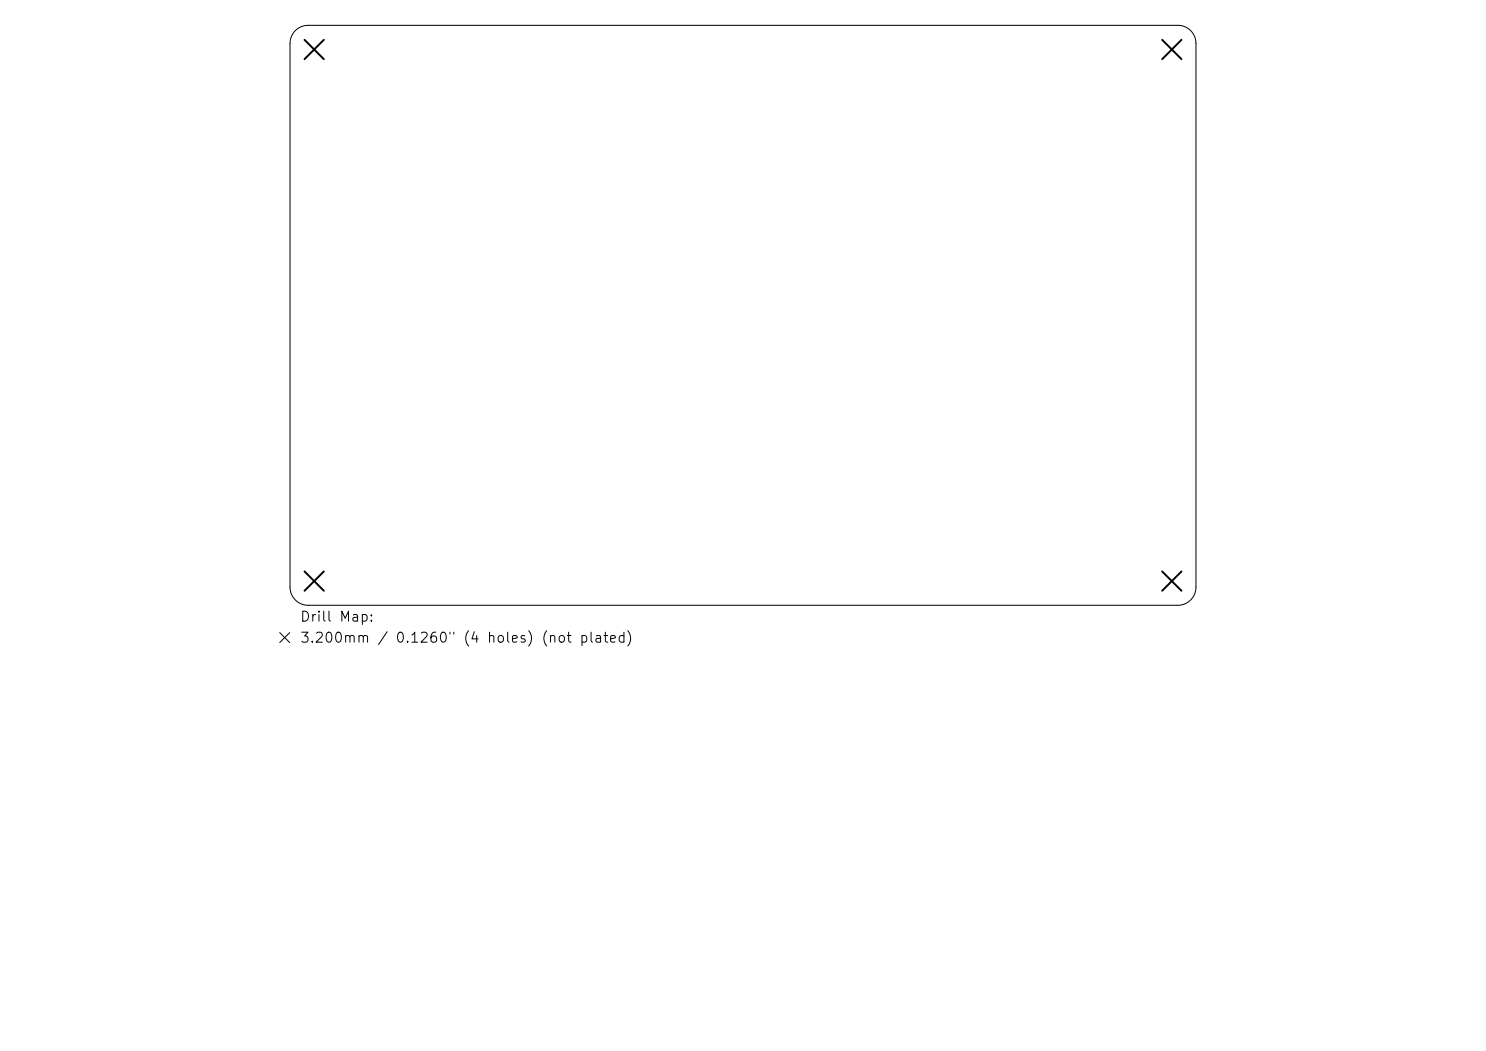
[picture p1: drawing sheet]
<svg xmlns="http://www.w3.org/2000/svg" width="297mm" height="210mm" viewBox="0 0 297 210" stroke-linecap="round" stroke-linejoin="round" font-family="sans-serif">
<defs><g id="words">
<g font-size="2">
<text x="59.8" y="124.7">Drill Map:</text>
<text x="59.8" y="128.9">3.200mm / 0.1260&quot; (4 holes) (not plated)</text>
</g>
</g></defs>
<path d="M59 6.1a3.6 3.6 0 0 1 2.6-1h173.8a3.6 3.6 0 0 1 3.6 3.6v108.6a3.6 3.6 0 0 1-3.6 3.6h-173.8a3.6 3.6 0 0 1-3.6-3.6v-108.6a3.6 3.6 0 0 1 1-2.6zM55.9 126.4l2 2M57.9 126.4l-2 2" fill="none" stroke="#000" stroke-width=".2"/>
<path d="M60.9 8l3.8 3.8M64.7 8l-3.8 3.8M232.3 8l3.8 3.8M236.1 8l-3.8 3.8M60.9 114.2l3.8 3.8M64.7 114.2l-3.8 3.8M232.3 114.2l3.8 3.8M236.1 114.2l-3.8 3.8" fill="none" stroke="#000" stroke-width=".39"/>
<use href="#words"/>
</svg>
